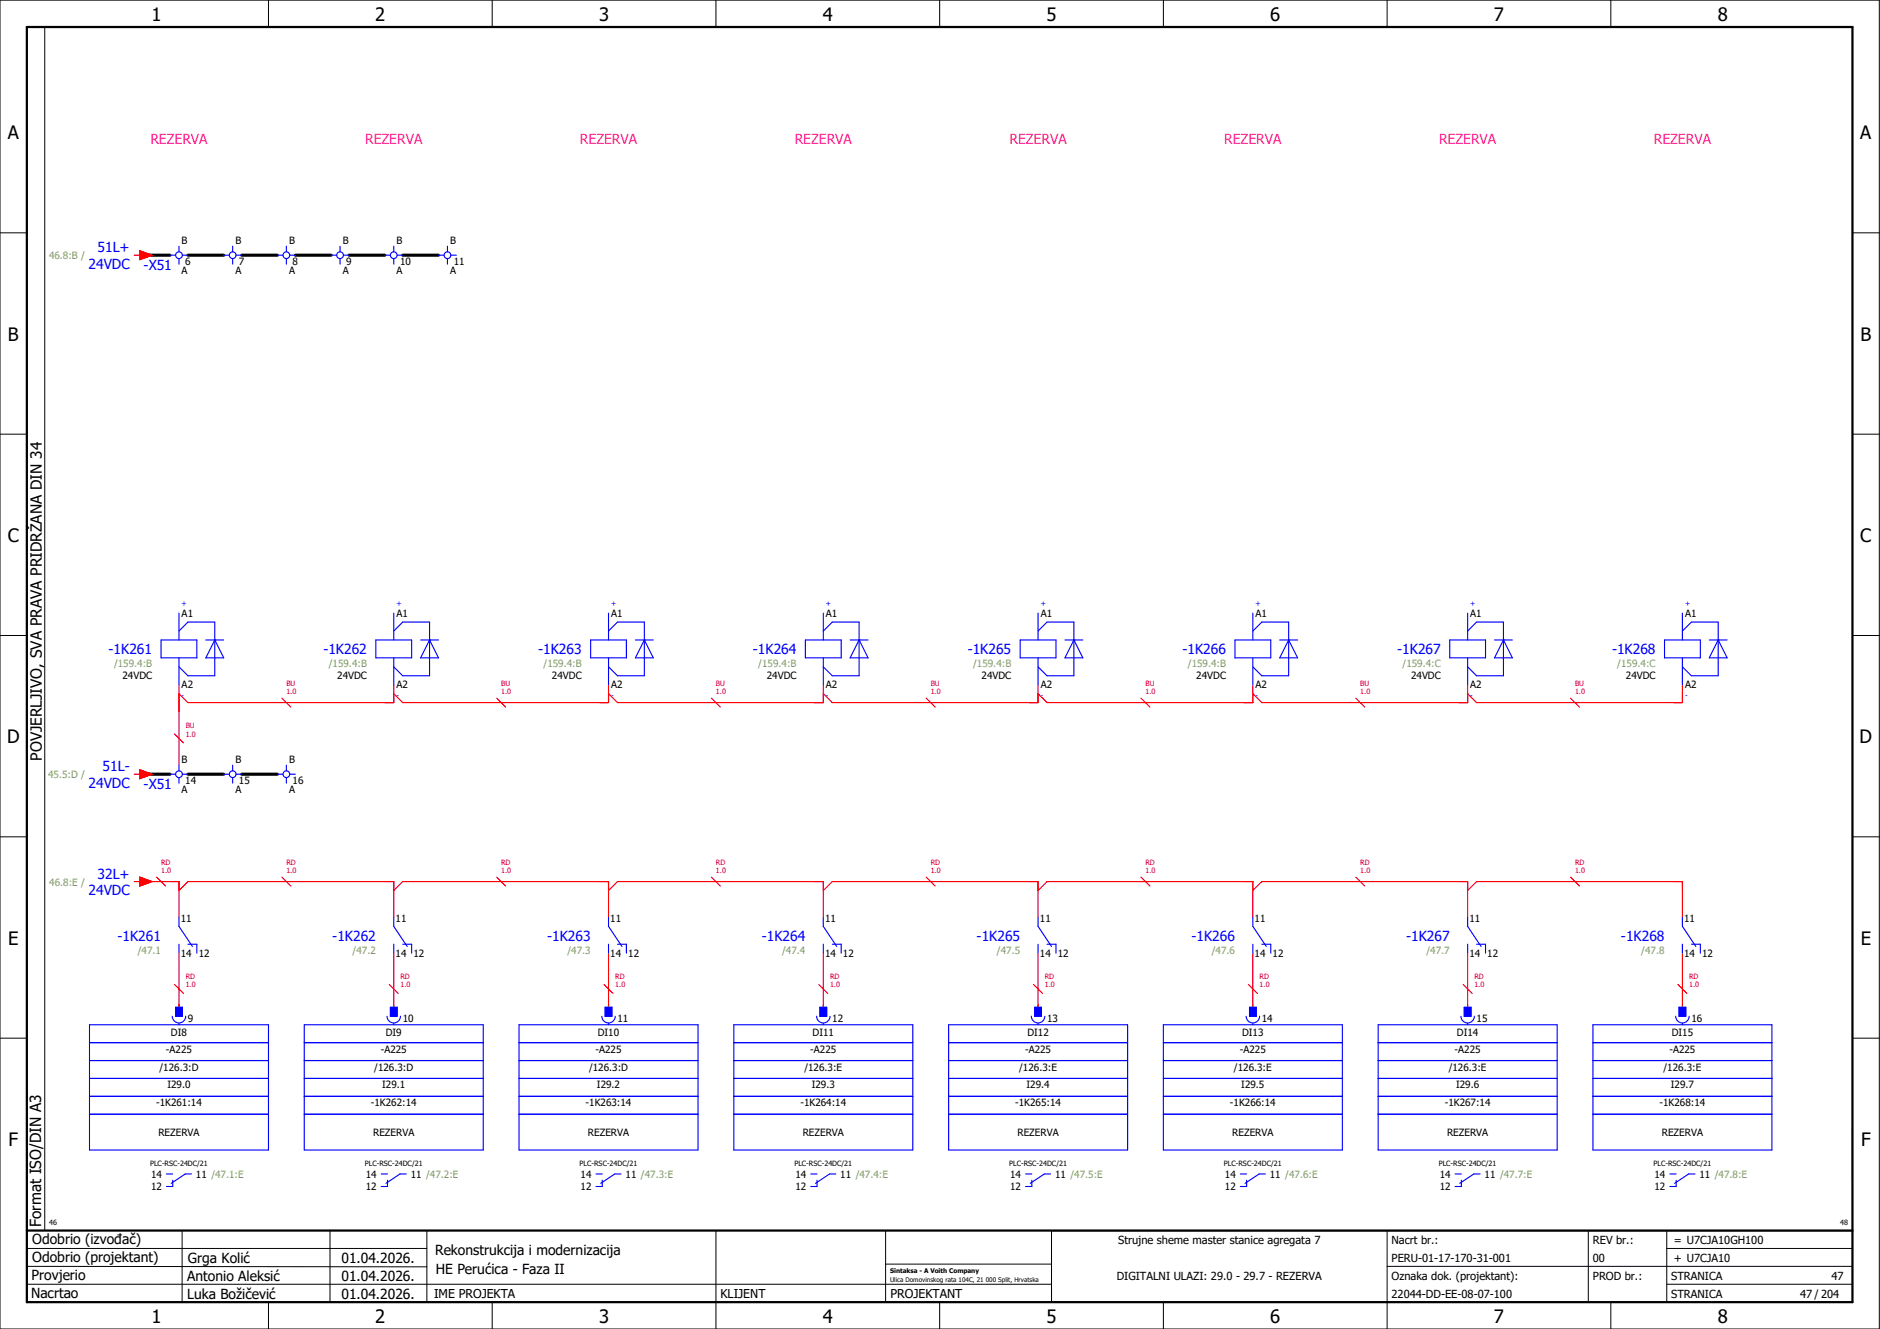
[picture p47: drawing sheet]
<svg xmlns="http://www.w3.org/2000/svg" width="420mm" height="297mm" viewBox="0 0 420 297" stroke-linecap="round" stroke-linejoin="round" font-family="sans-serif">
<defs><g id="words">
<g font-size="4.1">
<text x="33.9" y="4.7">1</text>
<text x="83.9" y="4.7">2</text>
<text x="133.9" y="4.7">3</text>
<text x="183.9" y="4.7">4</text>
<text x="233.9" y="4.7">5</text>
<text x="283.9" y="4.7">6</text>
<text x="333.9" y="4.7">7</text>
<text x="383.9" y="4.7">8</text>
<text x="1.8" y="31.2">A</text>
<text x="415.8" y="31.2">A</text>
<text x="1.8" y="76.2">B</text>
<text x="415.8" y="76.2">B</text>
<text x="1.8" y="121.2">C</text>
<text x="415.8" y="121.2">C</text>
<text x="1.6" y="166.2">D</text>
<text x="415.6" y="166.2">D</text>
<text x="1.8" y="211.2">E</text>
<text x="415.8" y="211.2">E</text>
<text x="1.9" y="256.2">F</text>
<text x="415.9" y="256.2">F</text>
<text x="33.9" y="295.7">1</text>
<text x="83.9" y="295.7">2</text>
<text x="133.9" y="295.7">3</text>
<text x="183.9" y="295.7">4</text>
<text x="233.9" y="295.7">5</text>
<text x="283.9" y="295.7">6</text>
<text x="333.9" y="295.7">7</text>
<text x="383.9" y="295.7">8</text>
</g>
<g font-size="3.4">
<text x="9.4" y="170" transform="rotate(-90 9.4 170)">POVJERLJIVO, SVA PRAVA PRIDRŽANA DIN 34</text>
<text x="9.2" y="274.3" transform="rotate(-90 9.2 274.3)">Format ISO/DIN A3</text>
</g>
<g font-size="3.1" fill="#f0f">
<text x="33.6" y="32.1">REZERVA</text>
<text x="81.6" y="32.1">REZERVA</text>
<text x="129.6" y="32.1">REZERVA</text>
<text x="177.6" y="32.1">REZERVA</text>
<text x="225.6" y="32.1">REZERVA</text>
<text x="273.6" y="32.1">REZERVA</text>
<text x="321.6" y="32.1">REZERVA</text>
<text x="369.6" y="32.1">REZERVA</text>
</g>
<g font-size="3.1" fill="#00f">
<text x="21.8" y="56.4">51L+</text>
<text x="19.8" y="60.1">24VDC</text>
<text x="32.1" y="60.3">-X51</text>
<text x="24.3" y="146.3">-1K261</text>
<text x="72.3" y="146.3">-1K262</text>
<text x="120.3" y="146.3">-1K263</text>
<text x="168.3" y="146.3">-1K264</text>
<text x="216.3" y="146.3">-1K265</text>
<text x="264.3" y="146.3">-1K266</text>
<text x="312.3" y="146.3">-1K267</text>
<text x="360.3" y="146.3">-1K268</text>
<text x="22.9" y="172.4">51L-</text>
<text x="19.8" y="176.1">24VDC</text>
<text x="32.1" y="176.3">-X51</text>
<text x="21.8" y="196.4">32L+</text>
<text x="19.8" y="200.1">24VDC</text>
<text x="26.3" y="210.3">-1K261</text>
<text x="74.3" y="210.3">-1K262</text>
<text x="122.3" y="210.3">-1K263</text>
<text x="170.3" y="210.3">-1K264</text>
<text x="218.3" y="210.3">-1K265</text>
<text x="266.3" y="210.3">-1K266</text>
<text x="314.3" y="210.3">-1K267</text>
<text x="362.3" y="210.3">-1K268</text>
</g>
<g font-size="3.1">
<text x="7.2" y="278.1">Odobrio (izvođač)</text>
<text x="97.2" y="280.5">Rekonstrukcija i modernizacija</text>
<text x="7.1" y="286.1">Provjerio</text>
<text x="7.2" y="282.1">Odobrio (projektant)</text>
<text x="41.8" y="286.2">Antonio Aleksić</text>
<text x="42" y="282.3">Grga Kolić</text>
<text x="76.3" y="282.3">01.04.2026.</text>
<text x="76.3" y="286.3">01.04.2026.</text>
<text x="97.4" y="284.8">HE Perućica - Faza II</text>
<text x="6.9" y="290">Nacrtao</text>
<text x="41.8" y="290.3">Luka Božičević</text>
<text x="76.3" y="290.3">01.04.2026.</text>
</g>
<g font-size="2.7">
<text x="97" y="290.1">IME PROJEKTA</text>
<text x="161" y="290.1">KLIJENT</text>
<text x="199" y="290.1">PROJEKTANT</text>
</g>
<g font-size="2.5">
<text x="249.9" y="278">Strujne sheme master stanice agregata 7</text>
<text x="311" y="278">Nacrt br.:</text>
<text x="356" y="278">REV br.:</text>
<text x="374.1" y="278">= U7CJA10GH100</text>
<text x="249.6" y="286">DIGITALNI ULAZI: 29.0 - 29.7 - REZERVA</text>
<text x="311" y="286">Oznaka dok. (projektant):</text>
<text x="311" y="282">PERU-01-17-170-31-001</text>
<text x="356" y="286">PROD br.:</text>
<text x="356" y="282">00</text>
<text x="373.5" y="286">STRANICA</text>
<text x="374.1" y="282.1">+ U7CJA10</text>
<text x="409.3" y="286">47</text>
<text x="311" y="290">22044-DD-EE-08-07-100</text>
<text x="373.5" y="290">STRANICA</text>
<text x="402.3" y="290">47 / 204</text>
</g>
<g font-size="2.2" fill="#7ca552">
<text x="11" y="57.9">46.8:B /</text>
<text x="25.5" y="149.2">/159.4:B</text>
<text x="73.5" y="149.2">/159.4:B</text>
<text x="121.5" y="149.2">/159.4:B</text>
<text x="169.5" y="149.2">/159.4:B</text>
<text x="217.5" y="149.2">/159.4:B</text>
<text x="265.5" y="149.2">/159.4:B</text>
<text x="313.5" y="149.2">/159.4:C</text>
<text x="361.5" y="149.2">/159.4:C</text>
<text x="10.8" y="173.9">45.5:D /</text>
<text x="11" y="197.9">46.8:E /</text>
<text x="30.8" y="213.2">/47.1</text>
<text x="78.8" y="213.2">/47.2</text>
<text x="126.8" y="213.2">/47.3</text>
<text x="174.8" y="213.2">/47.4</text>
<text x="222.8" y="213.2">/47.5</text>
<text x="270.8" y="213.2">/47.6</text>
<text x="318.8" y="213.2">/47.7</text>
<text x="366.8" y="213.2">/47.8</text>
</g>
<g font-size="2.2">
<text x="40.6" y="54.6">B</text>
<text x="41.4" y="59.3">6</text>
<text x="52.6" y="54.6">B</text>
<text x="53.4" y="59.3">7</text>
<text x="64.6" y="54.6">B</text>
<text x="65.4" y="59.3">8</text>
<text x="76.6" y="54.6">B</text>
<text x="77.4" y="59.3">9</text>
<text x="88.6" y="54.6">B</text>
<text x="89.4" y="59.3">10</text>
<text x="100.6" y="54.6">B</text>
<text x="101.4" y="59.3">11</text>
<text x="40.6" y="61.3">A</text>
<text x="52.6" y="61.3">A</text>
<text x="64.6" y="61.3">A</text>
<text x="76.6" y="61.3">A</text>
<text x="88.6" y="61.3">A</text>
<text x="100.6" y="61.3">A</text>
<text x="40.6" y="138">A1</text>
<text x="88.6" y="138">A1</text>
<text x="136.6" y="138">A1</text>
<text x="184.6" y="138">A1</text>
<text x="232.6" y="138">A1</text>
<text x="280.6" y="138">A1</text>
<text x="328.6" y="138">A1</text>
<text x="376.6" y="138">A1</text>
<text x="27.4" y="151.9">24VDC</text>
<text x="40.6" y="153.9">A2</text>
<text x="75.4" y="151.9">24VDC</text>
<text x="88.6" y="153.9">A2</text>
<text x="123.4" y="151.9">24VDC</text>
<text x="136.6" y="153.9">A2</text>
<text x="171.4" y="151.9">24VDC</text>
<text x="184.6" y="153.9">A2</text>
<text x="219.4" y="151.9">24VDC</text>
<text x="232.6" y="153.9">A2</text>
<text x="267.4" y="151.9">24VDC</text>
<text x="280.6" y="153.9">A2</text>
<text x="315.4" y="151.9">24VDC</text>
<text x="328.6" y="153.9">A2</text>
<text x="363.4" y="151.9">24VDC</text>
<text x="376.6" y="153.9">A2</text>
<text x="40.6" y="170.6">B</text>
<text x="52.6" y="170.6">B</text>
<text x="64.6" y="170.6">B</text>
<text x="40.6" y="177.3">A</text>
<text x="41.4" y="175.3">14</text>
<text x="52.6" y="177.3">A</text>
<text x="53.4" y="175.3">15</text>
<text x="64.6" y="177.3">A</text>
<text x="65.4" y="175.3">16</text>
<text x="40.4" y="206">11</text>
<text x="88.4" y="206">11</text>
<text x="136.4" y="206">11</text>
<text x="184.4" y="206">11</text>
<text x="232.4" y="206">11</text>
<text x="280.4" y="206">11</text>
<text x="328.4" y="206">11</text>
<text x="376.4" y="206">11</text>
<text x="40.4" y="213.9">14</text>
<text x="44.4" y="213.9">12</text>
<text x="88.4" y="213.9">14</text>
<text x="92.4" y="213.9">12</text>
<text x="136.4" y="213.9">14</text>
<text x="140.4" y="213.9">12</text>
<text x="184.4" y="213.9">14</text>
<text x="188.4" y="213.9">12</text>
<text x="232.4" y="213.9">14</text>
<text x="236.4" y="213.9">12</text>
<text x="280.4" y="213.9">14</text>
<text x="284.4" y="213.9">12</text>
<text x="328.4" y="213.9">14</text>
<text x="332.4" y="213.9">12</text>
<text x="376.4" y="213.9">14</text>
<text x="380.4" y="213.9">12</text>
<text x="38.2" y="231.5">DI8</text>
<text x="42" y="228.4">9</text>
<text x="86.2" y="231.5">DI9</text>
<text x="90" y="228.4">10</text>
<text x="133.6" y="231.5">DI10</text>
<text x="138" y="228.4">11</text>
<text x="181.6" y="231.5">DI11</text>
<text x="186" y="228.4">12</text>
<text x="229.6" y="231.5">DI12</text>
<text x="234" y="228.4">13</text>
<text x="277.6" y="231.5">DI13</text>
<text x="282" y="228.4">14</text>
<text x="325.6" y="231.5">DI14</text>
<text x="330" y="228.4">15</text>
<text x="373.6" y="231.5">DI15</text>
<text x="378" y="228.4">16</text>
<text x="35.6" y="239.3">/126.3:D</text>
<text x="37.1" y="235.3">-A225</text>
<text x="83.6" y="239.3">/126.3:D</text>
<text x="85.1" y="235.3">-A225</text>
<text x="131.6" y="239.3">/126.3:D</text>
<text x="133.1" y="235.3">-A225</text>
<text x="179.8" y="239.3">/126.3:E</text>
<text x="181.1" y="235.3">-A225</text>
<text x="227.8" y="239.3">/126.3:E</text>
<text x="229.1" y="235.3">-A225</text>
<text x="275.8" y="239.3">/126.3:E</text>
<text x="277.1" y="235.3">-A225</text>
<text x="323.8" y="239.3">/126.3:E</text>
<text x="325.1" y="235.3">-A225</text>
<text x="371.8" y="239.3">/126.3:E</text>
<text x="373.1" y="235.3">-A225</text>
<text x="37.4" y="243.3">I29.0</text>
<text x="85.4" y="243.3">I29.1</text>
<text x="133.4" y="243.3">I29.2</text>
<text x="181.4" y="243.3">I29.3</text>
<text x="229.4" y="243.3">I29.4</text>
<text x="277.4" y="243.3">I29.5</text>
<text x="325.4" y="243.3">I29.6</text>
<text x="373.4" y="243.3">I29.7</text>
<text x="34.9" y="247.3">-1K261:14</text>
<text x="82.9" y="247.3">-1K262:14</text>
<text x="130.9" y="247.3">-1K263:14</text>
<text x="178.9" y="247.3">-1K264:14</text>
<text x="226.9" y="247.3">-1K265:14</text>
<text x="274.9" y="247.3">-1K266:14</text>
<text x="322.9" y="247.3">-1K267:14</text>
<text x="370.9" y="247.3">-1K268:14</text>
<text x="35.4" y="253.9">REZERVA</text>
<text x="83.4" y="253.9">REZERVA</text>
<text x="131.4" y="253.9">REZERVA</text>
<text x="179.4" y="253.9">REZERVA</text>
<text x="227.4" y="253.9">REZERVA</text>
<text x="275.4" y="253.9">REZERVA</text>
<text x="323.4" y="253.9">REZERVA</text>
<text x="371.4" y="253.9">REZERVA</text>
<text x="33.8" y="263.3">14</text>
<text x="43.8" y="263.3">11 /47.1:E</text>
<text x="81.8" y="263.3">14</text>
<text x="91.8" y="263.3">11 /47.2:E</text>
<text x="129.8" y="263.3">14</text>
<text x="139.8" y="263.3">11 /47.3:E</text>
<text x="177.8" y="263.3">14</text>
<text x="187.8" y="263.3">11 /47.4:E</text>
<text x="225.8" y="263.3">14</text>
<text x="235.8" y="263.3">11 /47.5:E</text>
<text x="273.8" y="263.3">14</text>
<text x="283.8" y="263.3">11 /47.6:E</text>
<text x="321.8" y="263.3">14</text>
<text x="331.8" y="263.3">11 /47.7:E</text>
<text x="369.8" y="263.3">14</text>
<text x="379.8" y="263.3">11 /47.8:E</text>
<text x="33.8" y="266.1">12</text>
<text x="81.8" y="266.1">12</text>
<text x="129.8" y="266.1">12</text>
<text x="177.8" y="266.1">12</text>
<text x="225.8" y="266.1">12</text>
<text x="273.8" y="266.1">12</text>
<text x="321.8" y="266.1">12</text>
<text x="369.8" y="266.1">12</text>
</g>
<g font-size="1.6" fill="#00f">
<text x="40.6" y="135.4">+</text>
<text x="88.6" y="135.4">+</text>
<text x="136.6" y="135.4">+</text>
<text x="184.6" y="135.4">+</text>
<text x="232.6" y="135.4">+</text>
<text x="280.6" y="135.4">+</text>
<text x="328.6" y="135.4">+</text>
<text x="376.6" y="135.4">+</text>
<text x="40.6" y="156">-</text>
<text x="88.6" y="156">-</text>
<text x="136.6" y="156">-</text>
<text x="184.6" y="156">-</text>
<text x="232.6" y="156">-</text>
<text x="280.6" y="156">-</text>
<text x="328.6" y="156">-</text>
<text x="376.6" y="156">-</text>
</g>
<g font-size="1.6" fill="#f00">
<text x="64" y="155.2">1.0</text>
<text x="64" y="153.3">BU</text>
<text x="112" y="155.2">1.0</text>
<text x="112" y="153.3">BU</text>
<text x="160" y="155.2">1.0</text>
<text x="160" y="153.3">BU</text>
<text x="208" y="155.2">1.0</text>
<text x="208" y="153.3">BU</text>
<text x="256" y="155.2">1.0</text>
<text x="256" y="153.3">BU</text>
<text x="304" y="155.2">1.0</text>
<text x="304" y="153.3">BU</text>
<text x="352" y="155.2">1.0</text>
<text x="352" y="153.3">BU</text>
<text x="41.5" y="164.7">1.0</text>
<text x="41.5" y="162.8">BU</text>
<text x="36" y="195.2">1.0</text>
<text x="36" y="193.3">RD</text>
<text x="64" y="195.2">1.0</text>
<text x="64" y="193.3">RD</text>
<text x="112" y="195.2">1.0</text>
<text x="112" y="193.3">RD</text>
<text x="160" y="195.2">1.0</text>
<text x="160" y="193.3">RD</text>
<text x="208" y="195.2">1.0</text>
<text x="208" y="193.3">RD</text>
<text x="256" y="195.2">1.0</text>
<text x="256" y="193.3">RD</text>
<text x="304" y="195.2">1.0</text>
<text x="304" y="193.3">RD</text>
<text x="352" y="195.2">1.0</text>
<text x="352" y="193.3">RD</text>
<text x="41.5" y="220.7">1.0</text>
<text x="41.5" y="218.8">RD</text>
<text x="89.5" y="220.7">1.0</text>
<text x="89.5" y="218.8">RD</text>
<text x="137.5" y="220.7">1.0</text>
<text x="137.5" y="218.8">RD</text>
<text x="185.5" y="220.7">1.0</text>
<text x="185.5" y="218.8">RD</text>
<text x="233.5" y="220.7">1.0</text>
<text x="233.5" y="218.8">RD</text>
<text x="281.5" y="220.7">1.0</text>
<text x="281.5" y="218.8">RD</text>
<text x="329.5" y="220.7">1.0</text>
<text x="329.5" y="218.8">RD</text>
<text x="377.5" y="220.7">1.0</text>
<text x="377.5" y="218.8">RD</text>
</g>
<g font-size="1.6">
<text x="33.5" y="260.7">PLC-RSC-24DC/21</text>
<text x="81.5" y="260.7">PLC-RSC-24DC/21</text>
<text x="129.5" y="260.7">PLC-RSC-24DC/21</text>
<text x="177.5" y="260.7">PLC-RSC-24DC/21</text>
<text x="225.5" y="260.7">PLC-RSC-24DC/21</text>
<text x="273.5" y="260.7">PLC-RSC-24DC/21</text>
<text x="321.5" y="260.7">PLC-RSC-24DC/21</text>
<text x="369.5" y="260.7">PLC-RSC-24DC/21</text>
<text x="11" y="273.7">46</text>
<text x="411.2" y="273.7">48</text>
</g>
<g font-size="1.4">
<text x="198.9" y="284.4">Sintaksa - A Voith Company</text>
<text x="198.9" y="286.4">Ulica Domovinskog rata 104C, 21 000 Split, Hrvatska</text>
</g>
</g></defs>
<g fill="none" stroke="#000" stroke-width=".22">
<path d="M0 0h420v297h-420zM10 6v269M60 0v6M110 0v6M160 0v6M210 0v6M260 0v6M310 0v6M360 0v6M0 52h6M414 52h6M0 97h6"/>
<path d="M414 97h6M0 142h6M414 142h6M414 176.3v87.4M0 187h6M414 187h6M0 232h6M414 232h6M6 279h89.4M40.7 275v16M73.7 274.9v16M95.4 275.1v16"/>
<path d="M160 275v22M197.9 275.1v16M310 275v22M355 275v16M372.5 279h41.5M372.5 275v16M414 275h-179v16M6 283l89.4 .1M6 287h229M60 291v6M110 291v6M197.9 282.5h37.1"/>
<path d="M210 291v6M260 291v6M310 283h104M360 291v6M372.5 287h41.5"/>
</g>
<path d="M6 6h408v285h-408zM6 275h408" fill="none" stroke="#000" stroke-width=".5"/>
<g fill="none" stroke="#f00" stroke-width=".25">
<path d="M30 57h1.3M31.3 56l2.7 1-2.7 1zM40 153v18M63 156l2 2M88 153v4h-46l-2-2M111 156l2 2M136 153v4h-46l-2-2M159 156l2 2M184 153v4h-46l-2-2M207 156l2 2M232 153v4h-46l-2-2M255 156l2 2"/>
<path d="M280 153v4h-46l-2-2M303 156l2 2M328 153v4h-46l-2-2M351 156l2 2M376 153v4h-46l-2-2M30 173h1.3M31.3 172l2.7 1-2.7 1zM39 164l2 2M30 197h1.3M31.3 196l2.7 1-2.7 1zM32 197h8v8M35 196l2 2"/>
<path d="M40 199l2-2h46v8M63 196l2 2M88 199l2-2h46v8M111 196l2 2M136 199l2-2h46v8M159 196l2 2M184 199l2-2h46v8M207 196l2 2M232 199l2-2h46v8M255 196l2 2M280 199l2-2h46v8M303 196l2 2"/>
<path d="M328 199l2-2h46v8M351 196l2 2M40 213v12M88 213v12M136 213v12M184 213v12M232 213v12M280 213v12M328 213v12M376 213v12M39 220l2 2M87 220l2 2"/>
<path d="M135 220l2 2M183 220l2 2M231 220l2 2M279 220l2 2M327 220l2 2M375 220l2 2"/>
</g>
<path d="M32 57h6M42 57h8M54 57h8M66 57h8M78 57h8M90 57h8M32 173h6M42 173h8M54 173h8" fill="none" stroke="#000" stroke-width=".7"/>
<g fill="none" stroke="#00f" stroke-width=".25">
<path d="M38 57h1.3M40 55v1.3M40 57.8v1.2M40.8 57h1.2M50 57h1.3M52 55v1.3M52 57.8v1.2M52.8 57h1.2M62 57h1.2M64 55v1.3M64 57.8v1.2M64.7 57h1.3"/>
<path d="M74 57h1.2M76 55v1.3M76 57.8v1.2M76.7 57h1.3M86 57h1.3M88 55v1.3M88 57.8v1.2M88.8 57h1.2M98 57h1.3M100 55v1.3M100 57.8v1.2M100.8 57h1.2"/>
<path d="M40 137v6M88 137v6M136 137v6M184 137v6M232 137v6M280 137v6M328 137v6M376 137v6M36 143h8v4h-8zM40 147v6M40 141l2-2h6v12h-6l-2-2M46 143h4"/>
<path d="M48 143h.1M48 143l2 4h-4zM84 143h8v4h-8zM88 147v6M88 141l2-2h6v12h-6l-2-2M94 143h4M96 143h.1M96 143l2 4h-4zM132 143h8v4h-8zM136 147v6M136 141l2-2h6v12h-6l-2-2M142 143h4"/>
<path d="M144 143h.1M144 143l2 4h-4zM180 143h8v4h-8zM184 147v6M184 141l2-2h6v12h-6l-2-2M190 143h4M192 143h.1M192 143l2 4h-4zM228 143h8v4h-8zM232 147v6M232 141l2-2h6v12h-6l-2-2M238 143h4"/>
<path d="M240 143h.1M240 143l2 4h-4zM276 143h8v4h-8zM280 147v6M280 141l2-2h6v12h-6l-2-2M286 143h4M288 143h.1M288 143l2 4h-4zM324 143h8v4h-8zM328 147v6M328 141l2-2h6v12h-6l-2-2M334 143h4"/>
<path d="M336 143h.1M336 143l2 4h-4zM372 143h8v4h-8zM376 147v6M376 141l2-2h6v12h-6l-2-2M382 143h4M384 143h.1M384 143l2 4h-4zM38 173h1.3M40 171v1.3M40 173.8v1.2M40.8 173h1.2"/>
<path d="M50 173h1.3M52 171v1.3M52 173.8v1.2M52.8 173h1.2M62 173h1.2M64 171v1.3M64 173.8v1.2M64.7 173h1.3M40 205v2l3 4.5M40 211v2M42 211h2v2M88 205v2l3 4.5"/>
<path d="M88 211v2M90 211h2v2M136 205v2l3 4.5M136 211v2M138 211h2v2M184 205v2l3 4.5M184 211v2M186 211h2v2M232 205v2l3 4.5M232 211v2M234 211h2v2M280 205v2l3 4.5"/>
<path d="M280 211v2M282 211h2v2M328 205v2l3 4.5M328 211v2M330 211h2v2M376 205v2l3 4.5M376 211v2M378 211h2v2M20 237h40M20 229h40v28h-40zM20 233h40M38.5 227.1a1.5 1.5 0 0 0 1.5 1.5 1.5 1.5 0 0 0 1.5-1.5"/>
<path d="M39.3 225.1h1.5v2h-1.5zM40 228.7v.3M68 237h40M68 233h40M68 229h40v28h-40zM86.5 227.1a1.5 1.5 0 0 0 1.5 1.5 1.5 1.5 0 0 0 1.5-1.5M87.3 225.1h1.5v2h-1.5zM88 228.7v.3M116 237h40M116 233h40M116 229h40v28h-40zM134.5 227.1a1.5 1.5 0 0 0 1.5 1.5 1.5 1.5 0 0 0 1.5-1.5"/>
<path d="M135.3 225.1h1.5v2h-1.5zM136 228.7v.3M164 237h40M164 233h40M164 229h40v28h-40zM182.5 227.1a1.5 1.5 0 0 0 1.5 1.5 1.5 1.5 0 0 0 1.5-1.5M183.3 225.1h1.5v2h-1.5zM184 228.7v.3M212 237h40M212 233h40M212 229h40v28h-40zM230.5 227.1a1.5 1.5 0 0 0 1.5 1.5 1.5 1.5 0 0 0 1.5-1.5"/>
<path d="M231.3 225.1h1.5v2h-1.5zM232 228.7v.3M260 237h40M260 233h40M260 229h40v28h-40zM278.5 227.1a1.5 1.5 0 0 0 1.5 1.5 1.5 1.5 0 0 0 1.5-1.5M279.3 225.1h1.5v2h-1.5zM280 228.7v.3M308 237h40M308 233h40M308 229h40v28h-40zM326.5 227.1a1.5 1.5 0 0 0 1.5 1.5 1.5 1.5 0 0 0 1.5-1.5"/>
<path d="M327.3 225.1h1.5v2h-1.5zM328 228.7v.3M356 237h40M356 233h40M356 229h40v28h-40zM374.5 227.1a1.5 1.5 0 0 0 1.5 1.5 1.5 1.5 0 0 0 1.5-1.5M375.2 225.1h1.5v2h-1.5zM376 228.7v.3M20 249h40M20 245h40M20 241h40M68 249h40"/>
<path d="M68 245h40M68 241h40M116 249h40M116 245h40M116 241h40M164 249h40M164 245h40M164 241h40M212 249h40M212 245h40M212 241h40M260 249h40"/>
<path d="M260 245h40M260 241h40M308 249h40M308 245h40M308 241h40M356 249h40M356 245h40M356 241h40M37.2 262.4h1.4M38.6 263.8v1.4h-1.4M42.8 262.4h-1.4l-3.1 2.1M85.2 262.4h1.4"/>
<path d="M86.6 263.8v1.4h-1.4M90.8 262.4h-1.4l-3.1 2.1M133.2 262.4h1.4M134.6 263.8v1.4h-1.4M138.8 262.4h-1.4l-3.1 2.1M181.2 262.4h1.4M182.6 263.8v1.4h-1.4M186.8 262.4h-1.4l-3.1 2.1M229.2 262.4h1.4M230.6 263.8v1.4h-1.4M234.8 262.4h-1.4l-3.1 2.1M277.2 262.4h1.4"/>
<path d="M278.6 263.8v1.4h-1.4M282.8 262.4h-1.4l-3.1 2.1M325.2 262.4h1.4M326.6 263.8v1.4h-1.4M330.8 262.4h-1.4l-3.1 2.1M373.2 262.4h1.4M374.6 263.8v1.4h-1.4M378.8 262.4h-1.4l-3.1 2.1"/>
<circle cx="40" cy="57" r=".75"/>
<circle cx="52" cy="57" r=".75"/>
<circle cx="64" cy="57" r=".75"/>
<circle cx="76" cy="57" r=".75"/>
<circle cx="88" cy="57" r=".75"/>
<circle cx="100" cy="57" r=".75"/>
<circle cx="40" cy="173" r=".75"/>
<circle cx="52" cy="173" r=".75"/>
<circle cx="64" cy="173" r=".75"/>
</g>
<g fill="#00f" stroke="#00f" stroke-width=".22">
<path d="M39.3 225.1h1.5v2h-1.5z"/>
<path d="M87.3 225.1h1.5v2h-1.5z"/>
<path d="M135.3 225.1h1.5v2h-1.5z"/>
<path d="M183.3 225.1h1.5v2h-1.5z"/>
<path d="M231.3 225.1h1.5v2h-1.5z"/>
<path d="M279.3 225.1h1.5v2h-1.5z"/>
<path d="M327.3 225.1h1.5v2h-1.5z"/>
<path d="M375.2 225.1h1.5v2h-1.5z"/>
</g>
<g fill="#f00" stroke="#f00" stroke-width=".22">
<path d="M31.3 196l2.7 1-2.7 1z"/>
<path d="M31.3 172l2.7 1-2.7 1z"/>
<path d="M31.3 56l2.7 1-2.7 1z"/>
</g>
<use href="#words"/>
</svg>
